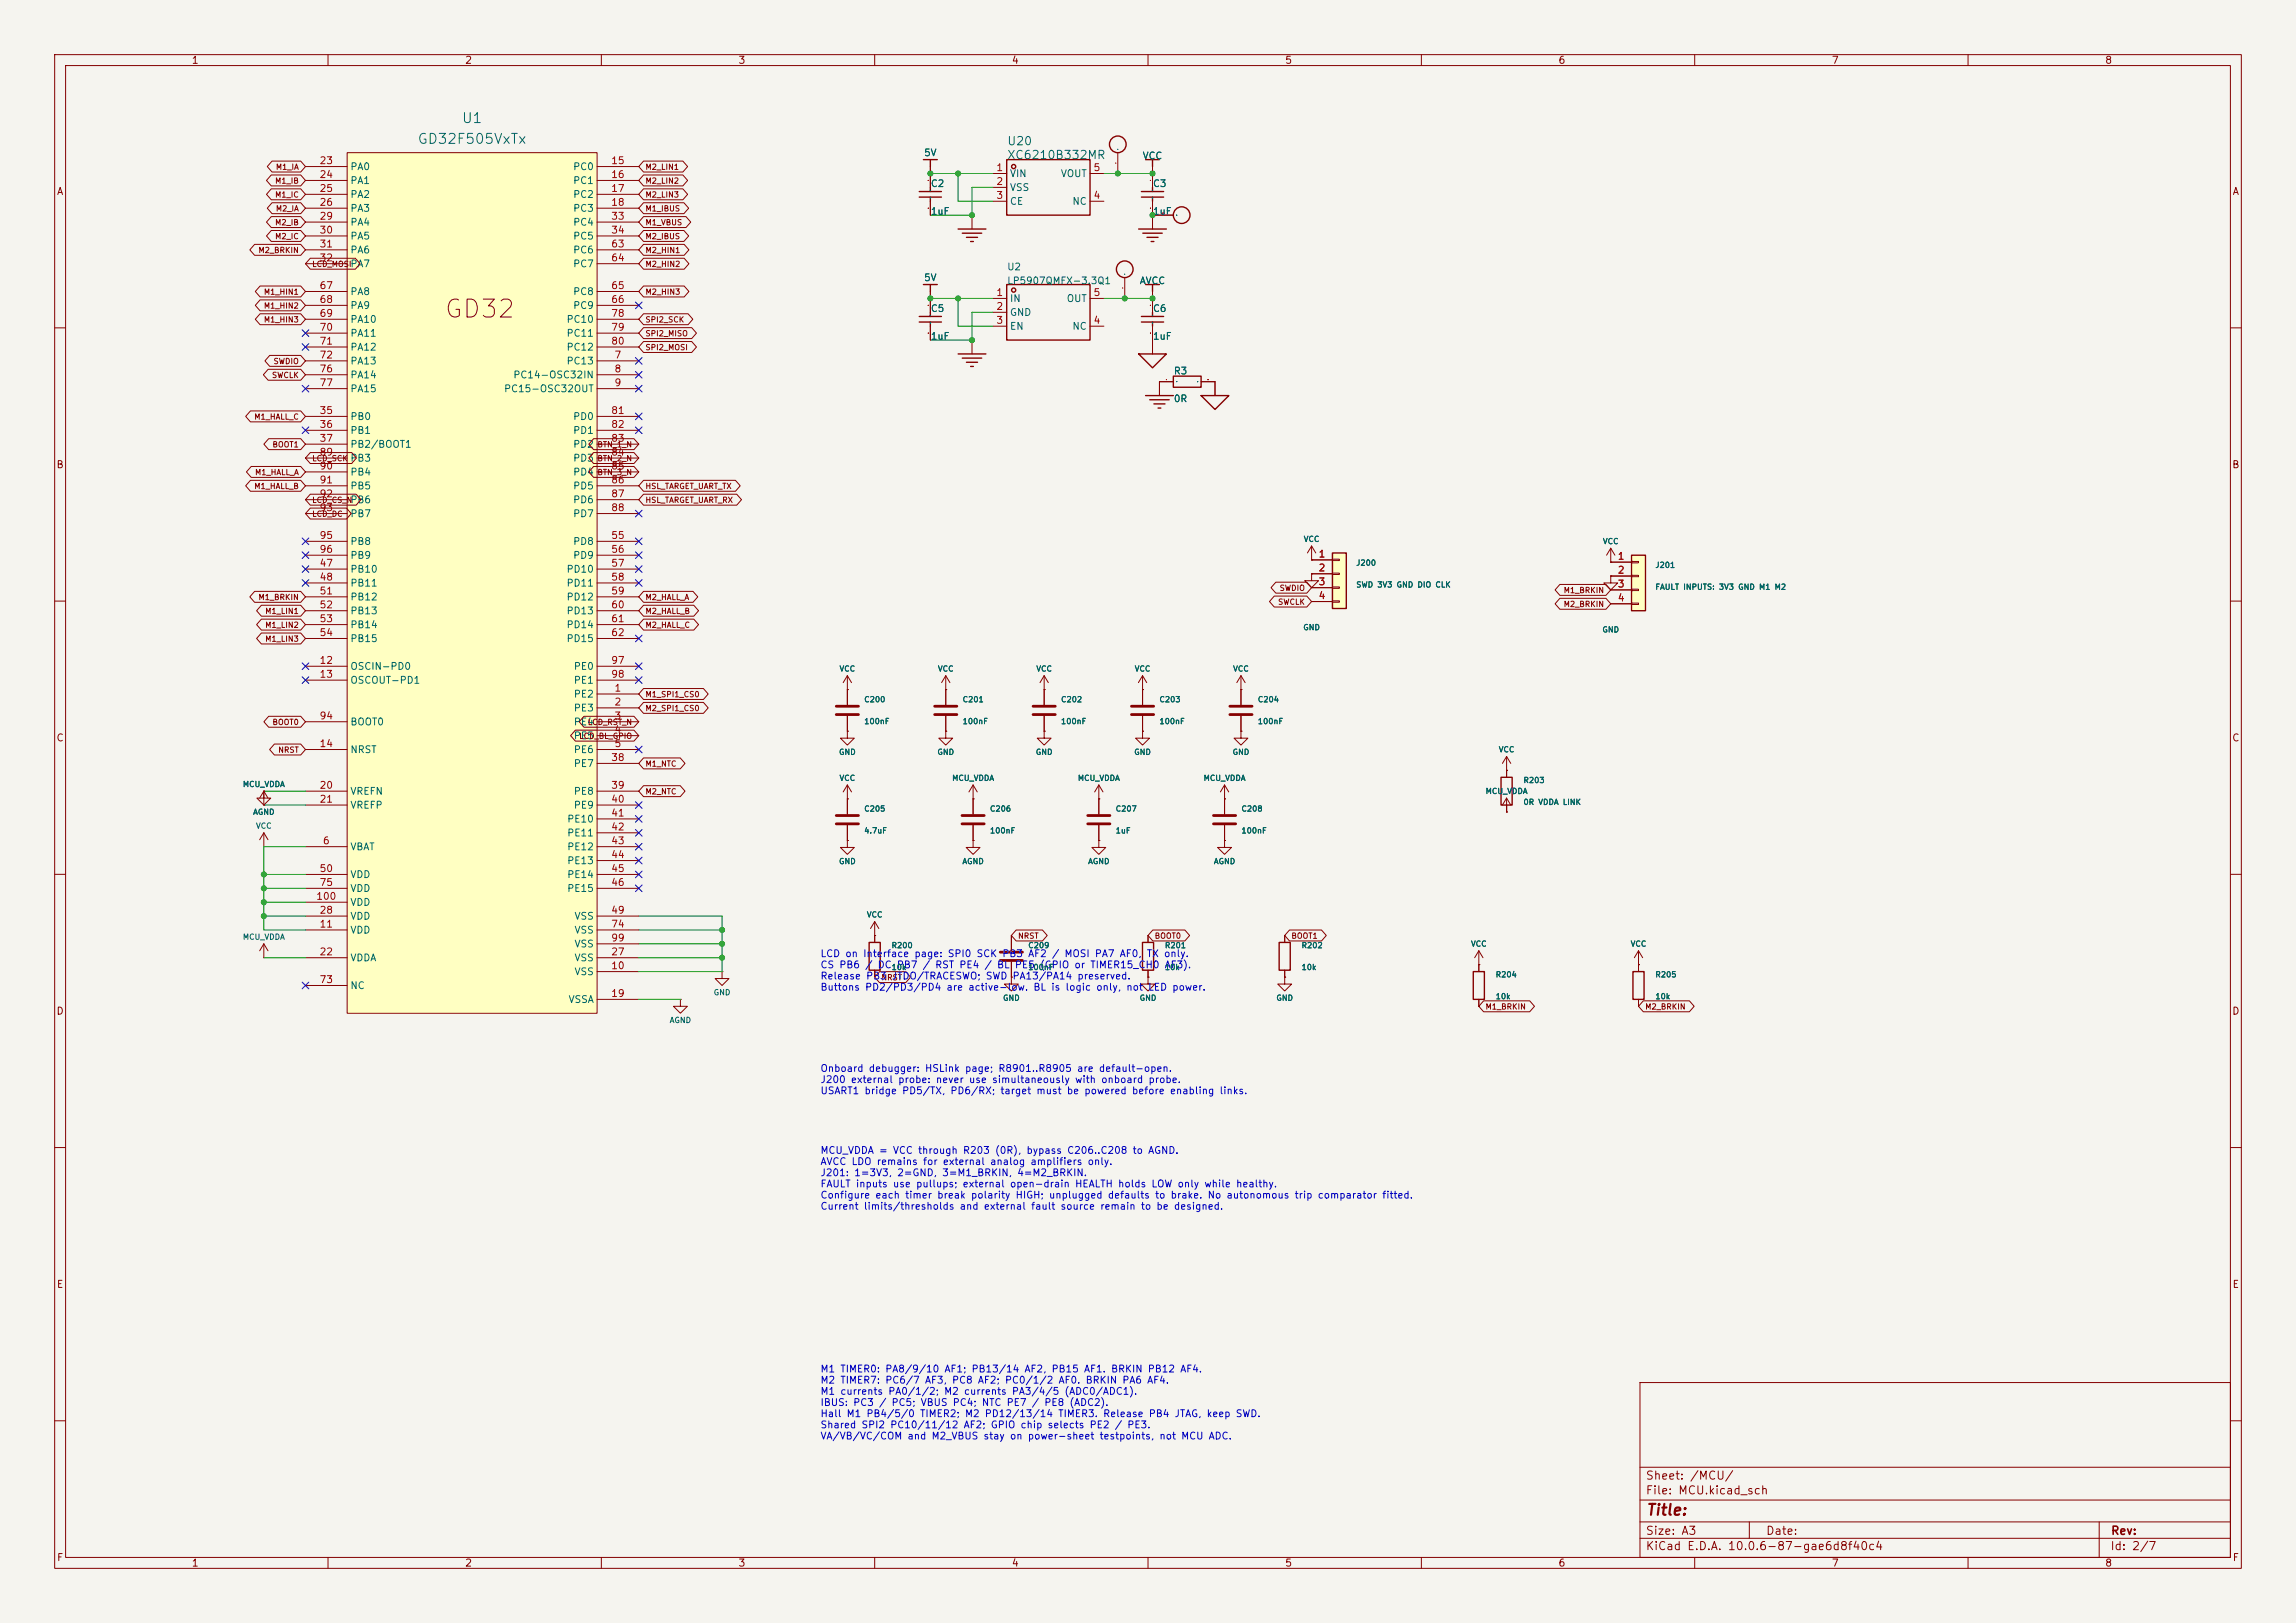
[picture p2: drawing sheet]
<svg xmlns="http://www.w3.org/2000/svg" width="420mm" height="297mm" viewBox="0 0 420 297" stroke-linecap="round" stroke-linejoin="round" font-family="sans-serif">
<defs><g id="words">
<text font-size="3.3" fill="#840000" x="81.1" y="59">GD32</text>
<text font-size="2" fill="#840000" x="301" y="277.8">Title:</text>
<g font-size="1.8" fill="#006464">
<text x="84.3" y="23">U1</text>
<text x="76.2" y="26.8">GD32F505VxTx</text>
</g>
<g font-size="1.5" fill="#006464">
<text x="184.1" y="27">U20</text>
<text x="184.1" y="29.5">XC6210B332MR</text>
</g>
<g font-size="1.5" fill="#840000">
<text x="300.9" y="273.8">File: MCU.kicad_sch</text>
<text x="300.9" y="271.1">Sheet: /MCU/</text>
<text x="300.9" y="281.2">Size: A3</text>
<text x="322.9" y="281.2">Date:</text>
<text x="386" y="281.2">Rev:</text>
<text x="300.9" y="284">KiCad E.D.A. 10.0.6-87-gae6d8f40c4</text>
<text x="385.9" y="284">Id: 2/7</text>
</g>
<g font-size="1.3" fill="#840000">
<text x="35" y="12">1</text>
<text x="85" y="12">2</text>
<text x="135" y="12">3</text>
<text x="185" y="12">4</text>
<text x="235" y="12">5</text>
<text x="285" y="12">6</text>
<text x="335" y="12">7</text>
<text x="385" y="12">8</text>
<text x="10.3" y="36">A</text>
<text x="408.3" y="36">A</text>
<text x="10.2" y="86">B</text>
<text x="408.2" y="86">B</text>
<text x="10.2" y="136">C</text>
<text x="408.2" y="136">C</text>
<text x="10.2" y="186">D</text>
<text x="408.2" y="186">D</text>
<text x="10.3" y="236">E</text>
<text x="408.3" y="236">E</text>
<text x="10.3" y="286">F</text>
<text x="35" y="287">1</text>
<text x="85" y="287">2</text>
<text x="135" y="287">3</text>
<text x="185" y="287">4</text>
<text x="235" y="287">5</text>
<text x="285" y="287">6</text>
<text x="335" y="287">7</text>
<text x="385" y="287">8</text>
<text x="408.3" y="286">F</text>
</g>
<g font-size="1.3" fill="#a90000">
<text x="58.4" y="30.3">23</text>
<text x="58.4" y="32.9">24</text>
<text x="58.4" y="35.4">25</text>
<text x="111.7" y="30.3">15</text>
<text x="111.7" y="32.9">16</text>
<text x="111.7" y="35.4">17</text>
<text x="182.1" y="31.6">1</text>
<text x="182.1" y="34.2">2</text>
<text x="199.9" y="31.6">5</text>
<text x="58.4" y="38">26</text>
<text x="58.4" y="40.5">29</text>
<text x="111.7" y="38">18</text>
<text x="111.7" y="40.5">33</text>
<text x="182.1" y="36.7">3</text>
<text x="199.9" y="36.7">4</text>
<text x="58.4" y="43">30</text>
<text x="58.4" y="45.6">31</text>
<text x="111.7" y="43">34</text>
<text x="111.7" y="45.6">63</text>
<text x="58.4" y="48.1">32</text>
<text x="58.4" y="53.2">67</text>
<text x="111.7" y="48.1">64</text>
<text x="111.7" y="53.2">65</text>
<text x="58.4" y="55.7">68</text>
<text x="58.4" y="58.3">69</text>
<text x="111.7" y="55.7">66</text>
<text x="111.7" y="58.3">78</text>
<text x="182.1" y="54.5">1</text>
<text x="182.1" y="57">2</text>
<text x="182.1" y="59.6">3</text>
<text x="199.9" y="59.6">4</text>
<text x="199.9" y="54.5">5</text>
<text x="58.4" y="60.8">70</text>
<text x="58.4" y="63.4">71</text>
<text x="58.4" y="65.9">72</text>
<text x="111.7" y="60.8">79</text>
<text x="111.7" y="63.4">80</text>
<text x="112.3" y="65.9">7</text>
<text x="58.4" y="68.4">76</text>
<text x="58.4" y="71">77</text>
<text x="112.3" y="68.4">8</text>
<text x="112.3" y="71">9</text>
<text x="58.4" y="76.1">35</text>
<text x="111.7" y="76.1">81</text>
<text x="58.4" y="78.6">36</text>
<text x="58.4" y="81.1">37</text>
<text x="58.4" y="83.7">89</text>
<text x="111.7" y="78.6">82</text>
<text x="111.7" y="81.1">83</text>
<text x="111.7" y="83.7">84</text>
<text x="58.4" y="86.2">90</text>
<text x="58.4" y="88.8">91</text>
<text x="111.7" y="86.2">85</text>
<text x="111.7" y="88.8">86</text>
<text x="58.4" y="91.3">92</text>
<text x="58.4" y="93.8">93</text>
<text x="111.7" y="91.3">87</text>
<text x="111.7" y="93.8">88</text>
<text x="58.4" y="98.9">95</text>
<text x="58.4" y="101.5">96</text>
<text x="111.7" y="98.9">55</text>
<text x="111.7" y="101.5">56</text>
<text x="58.4" y="104">47</text>
<text x="58.4" y="106.5">48</text>
<text x="111.7" y="104">57</text>
<text x="111.7" y="106.5">58</text>
<text x="241.1" y="102.3">1</text>
<text x="241.1" y="104.9">2</text>
<text x="241.1" y="107.4">3</text>
<text x="295.8" y="102.7">1</text>
<text x="295.8" y="105.3">2</text>
<text x="295.8" y="107.8">3</text>
<text x="58.4" y="109.1">51</text>
<text x="58.4" y="111.6">52</text>
<text x="111.7" y="109.1">59</text>
<text x="111.7" y="111.6">60</text>
<text x="241.1" y="109.9">4</text>
<text x="295.8" y="110.4">4</text>
<text x="58.4" y="114.2">53</text>
<text x="58.4" y="116.7">54</text>
<text x="111.7" y="114.2">61</text>
<text x="111.7" y="116.7">62</text>
<text x="58.4" y="121.8">12</text>
<text x="58.4" y="124.3">13</text>
<text x="111.7" y="121.8">97</text>
<text x="111.7" y="124.3">98</text>
<text x="58.4" y="131.9">94</text>
<text x="112.3" y="126.9">1</text>
<text x="112.3" y="129.4">2</text>
<text x="112.3" y="131.9">3</text>
<text x="58.4" y="137">14</text>
<text x="112.3" y="134.5">4</text>
<text x="112.3" y="137">5</text>
<text x="111.7" y="139.6">38</text>
<text x="58.4" y="144.6">20</text>
<text x="58.4" y="147.2">21</text>
<text x="111.7" y="144.6">39</text>
<text x="111.7" y="147.2">40</text>
<text x="111.7" y="149.7">41</text>
<text x="59" y="154.8">6</text>
<text x="111.7" y="152.3">42</text>
<text x="111.7" y="154.8">43</text>
<text x="58.4" y="159.9">50</text>
<text x="111.7" y="157.3">44</text>
<text x="111.7" y="159.9">45</text>
<text x="57.7" y="165">100</text>
<text x="58.4" y="167.5">28</text>
<text x="58.4" y="162.4">75</text>
<text x="111.7" y="162.4">46</text>
<text x="111.7" y="167.5">49</text>
<text x="58.4" y="170">11</text>
<text x="111.7" y="170">74</text>
<text x="111.7" y="172.6">99</text>
<text x="58.4" y="175.1">22</text>
<text x="111.7" y="177.7">10</text>
<text x="111.7" y="175.1">27</text>
<text x="58.4" y="180.2">73</text>
<text x="111.7" y="182.7">19</text>
</g>
<g font-size="1.3" fill="#006464">
<text x="64" y="31.4">PA0</text>
<text x="64" y="34">PA1</text>
<text x="104.7" y="31.4">PC0</text>
<text x="104.7" y="34">PC1</text>
<text x="184.6" y="32.7">VIN</text>
<text x="184.6" y="35.3">VSS</text>
<text x="193.9" y="32.7">VOUT</text>
<text x="64" y="36.5">PA2</text>
<text x="64" y="39.1">PA3</text>
<text x="64" y="41.6">PA4</text>
<text x="104.7" y="36.5">PC2</text>
<text x="104.7" y="39.1">PC3</text>
<text x="104.7" y="41.6">PC4</text>
<text x="184.6" y="37.8">CE</text>
<text x="196.1" y="37.8">NC</text>
<text x="64" y="44.1">PA5</text>
<text x="64" y="46.7">PA6</text>
<text x="104.7" y="44.1">PC5</text>
<text x="104.7" y="46.7">PC6</text>
<text x="64" y="49.2">PA7</text>
<text x="104.7" y="49.2">PC7</text>
<text x="64" y="54.3">PA8</text>
<text x="64" y="56.8">PA9</text>
<text x="64" y="59.4">PA10</text>
<text x="103.5" y="59.4">PC10</text>
<text x="104.7" y="54.3">PC8</text>
<text x="104.7" y="56.8">PC9</text>
<text x="184.6" y="55.6">IN</text>
<text x="184.6" y="58.1">GND</text>
<text x="195" y="55.6">OUT</text>
<text x="64" y="61.9">PA11</text>
<text x="64" y="64.5">PA12</text>
<text x="103.5" y="61.9">PC11</text>
<text x="103.5" y="64.5">PC12</text>
<text x="184.6" y="60.7">EN</text>
<text x="196.1" y="60.7">NC</text>
<text x="64" y="67">PA13</text>
<text x="64" y="69.5">PA14</text>
<text x="93.8" y="69.5">PC14-OSC32IN</text>
<text x="103.5" y="67">PC13</text>
<text x="64" y="77.2">PB0</text>
<text x="64" y="72.1">PA15</text>
<text x="92.1" y="72.1">PC15-OSC32OUT</text>
<text x="104.7" y="77.2">PD0</text>
<text x="64" y="79.7">PB1</text>
<text x="64" y="82.2">PB2/BOOT1</text>
<text x="104.7" y="79.7">PD1</text>
<text x="104.7" y="82.2">PD2</text>
<text x="64" y="84.8">PB3</text>
<text x="64" y="87.3">PB4</text>
<text x="64" y="89.9">PB5</text>
<text x="104.7" y="84.8">PD3</text>
<text x="104.7" y="87.3">PD4</text>
<text x="104.7" y="89.9">PD5</text>
<text x="64" y="92.4">PB6</text>
<text x="64" y="94.9">PB7</text>
<text x="104.7" y="92.4">PD6</text>
<text x="104.7" y="94.9">PD7</text>
<text x="64" y="100">PB8</text>
<text x="104.7" y="100">PD8</text>
<text x="64" y="105.1">PB10</text>
<text x="64" y="107.6">PB11</text>
<text x="64" y="102.6">PB9</text>
<text x="103.5" y="105.1">PD10</text>
<text x="103.5" y="107.6">PD11</text>
<text x="104.7" y="102.6">PD9</text>
<text x="64" y="110.2">PB12</text>
<text x="64" y="112.7">PB13</text>
<text x="103.5" y="110.2">PD12</text>
<text x="103.5" y="112.7">PD13</text>
<text x="64" y="115.3">PB14</text>
<text x="64" y="117.8">PB15</text>
<text x="103.5" y="115.3">PD14</text>
<text x="103.5" y="117.8">PD15</text>
<text x="64" y="122.9">OSCIN-PD0</text>
<text x="64" y="125.4">OSCOUT-PD1</text>
<text x="104.9" y="122.9">PE0</text>
<text x="104.9" y="125.4">PE1</text>
<text x="104.9" y="128">PE2</text>
<text x="104.9" y="130.5">PE3</text>
<text x="64" y="133">BOOT0</text>
<text x="104.9" y="133">PE4</text>
<text x="104.9" y="135.6">PE5</text>
<text x="64" y="138.1">NRST</text>
<text x="104.9" y="138.1">PE6</text>
<text x="104.9" y="140.7">PE7</text>
<text x="64" y="145.7">VREFN</text>
<text x="64" y="148.3">VREFP</text>
<text x="104.9" y="145.7">PE8</text>
<text x="104.9" y="148.3">PE9</text>
<text x="64" y="155.9">VBAT</text>
<text x="103.6" y="150.8">PE10</text>
<text x="103.6" y="153.4">PE11</text>
<text x="103.6" y="155.9">PE12</text>
<text x="64" y="161">VDD</text>
<text x="103.6" y="158.4">PE13</text>
<text x="103.6" y="161">PE14</text>
<text x="64" y="163.5">VDD</text>
<text x="64" y="166.1">VDD</text>
<text x="103.6" y="163.5">PE15</text>
<text x="64" y="171.1">VDD</text>
<text x="64" y="168.6">VDD</text>
<text x="105" y="168.6">VSS</text>
<text x="105" y="171.1">VSS</text>
<text x="105" y="173.7">VSS</text>
<text x="64" y="176.2">VDDA</text>
<text x="105" y="178.8">VSS</text>
<text x="105" y="176.2">VSS</text>
<text x="64" y="181.3">NC</text>
<text x="103.9" y="183.8">VSSA</text>
</g>
<g font-size="1.3" fill="#0000c2">
<text x="150" y="175.5">LCD on Interface page: SPI0 SCK PB3 AF2 / MOSI PA7 AF0,</text>
<text x="150" y="177.5">CS PB6 / DC PB7 / RST PE4 / BL</text>
<text x="150" y="179.5">Release PB3 JTDO/TRACESWO; SWD PA13/PA14 preserved.</text>
<text x="185.5" y="177.5">PE5 (GPIO or TIMER15_CH0 AF3).</text>
<text x="209.7" y="175.5">TX only.</text>
<text x="150" y="181.6">Buttons PD2/PD3/PD4 are active-low. BL is logic only, not LED power.</text>
<text x="150" y="196.5">Onboard debugger: HSLink page; R8901..R8905 are default-open.</text>
<text x="150" y="198.5">J200 external probe: never use simultaneously with onboard probe.</text>
<text x="150" y="200.5">USART1 bridge PD5/TX, PD6/RX; target must be powered before enabling links.</text>
<text x="150" y="211.5">MCU_VDDA = VCC through R203 (0R), bypass C206..C208 to AGND.</text>
<text x="150" y="213.5">AVCC LDO remains for external analog amplifiers only.</text>
<text x="150" y="215.5">J201: 1=3V3, 2=GND, 3=M1_BRKIN, 4=M2_BRKIN.</text>
<text x="150" y="217.6">FAULT inputs use pullups; external open-drain HEALTH holds LOW only while healthy.</text>
<text x="150" y="219.6">Configure each timer break polarity HIGH; unplugged defaults to brake. No autonomous trip comparator fitted.</text>
<text x="150" y="221.7">Current limits/thresholds and external fault source remain to be designed.</text>
<text x="150" y="251.5">M1 TIMER0: PA8/9/10 AF1; PB13/14 AF2, PB15 AF1. BRKIN PB12 AF4.</text>
<text x="150" y="253.5">M2 TIMER7: PC6/7 AF3, PC8 AF2; PC0/1/2 AF0. BRKIN PA6 AF4.</text>
<text x="150" y="255.5">M1 currents PA0/1/2; M2 currents PA3/4/5 (ADC0/ADC1).</text>
<text x="150" y="257.6">IBUS: PC3 / PC5; VBUS PC4; NTC PE7 / PE8 (ADC2).</text>
<text x="150" y="259.6">Hall M1 PB4/5/0 TIMER2; M2 PD12/13/14 TIMER3. Release PB4 JTAG, keep SWD.</text>
<text x="150" y="261.7">Shared SPI2 PC10/11/12 AF2; GPIO chip selects PE2 / PE3.</text>
<text x="150" y="263.7">VA/VB/VC/COM and M2_VBUS stay on power-sheet testpoints, not MCU ADC.</text>
</g>
<g font-size="1.2" fill="#006464">
<text x="168.9" y="28.9">5V</text>
<text x="208.9" y="29.4">VCC</text>
<text x="170.2" y="34.5">C2</text>
<text x="210.8" y="34.5">C3</text>
<text x="170.2" y="39.6">1uF</text>
<text x="210.8" y="39.6">1uF</text>
<text x="168.9" y="51.7">5V</text>
<text x="184.1" y="49.8">U2</text>
<text x="184.1" y="52.3">LP5907QMFX-3.3Q1</text>
<text x="208.4" y="52.3">AVCC</text>
<text x="170.2" y="57.4">C5</text>
<text x="210.8" y="57.4">C6</text>
<text x="170.2" y="62.5">1uF</text>
<text x="210.8" y="62.5">1uF</text>
<text x="214.6" y="68.8">R3</text>
<text x="214.6" y="73.9">0R</text>
</g>
<g font-size="1" fill="#840000">
<text x="50.2" y="33.8">M1_IB</text>
<text x="50.4" y="31.3">M1_IA</text>
<text x="118" y="33.8">M2_LIN2</text>
<text x="118" y="31.3">M2_LIN1</text>
<text x="50.2" y="36.4">M1_IC</text>
<text x="50.2" y="41.5">M2_IB</text>
<text x="50.4" y="38.9">M2_IA</text>
<text x="118" y="36.4">M2_LIN3</text>
<text x="118" y="38.9">M1_IBUS</text>
<text x="118" y="41.5">M1_VBUS</text>
<text x="47.2" y="46.5">M2_BRKIN</text>
<text x="50.2" y="44">M2_IC</text>
<text x="118" y="44">M2_IBUS</text>
<text x="118" y="46.5">M2_HIN1</text>
<text x="57" y="49.1">LCD_MOSI</text>
<text x="118" y="49.1">M2_HIN2</text>
<text x="48.2" y="59.2">M1_HIN3</text>
<text x="48.2" y="54.2">M1_HIN1</text>
<text x="48.2" y="56.7">M1_HIN2</text>
<text x="118" y="59.2">SPI2_SCK</text>
<text x="118" y="54.2">M2_HIN3</text>
<text x="118" y="64.3">SPI2_MOSI</text>
<text x="118" y="61.8">SPI2_MISO</text>
<text x="49.7" y="69.4">SWCLK</text>
<text x="49.9" y="66.9">SWDIO</text>
<text x="46.4" y="77">M1_HALL_C</text>
<text x="49.7" y="82.1">BOOT1</text>
<text x="109.2" y="82.1">BTN_1_N</text>
<text x="46.4" y="89.7">M1_HALL_B</text>
<text x="46.6" y="87.2">M1_HALL_A</text>
<text x="57" y="84.6">LCD_SCK</text>
<text x="109.2" y="84.6">BTN_2_N</text>
<text x="109.2" y="87.2">BTN_3_N</text>
<text x="118" y="89.7">HSL_TARGET_UART_TX</text>
<text x="57" y="92.3">LCD_CS_N</text>
<text x="57" y="94.8">LCD_DC</text>
<text x="118" y="92.3">HSL_TARGET_UART_RX</text>
<text x="47.2" y="110">M1_BRKIN</text>
<text x="48.4" y="112.6">M1_LIN1</text>
<text x="118" y="110">M2_HALL_A</text>
<text x="118" y="112.6">M2_HALL_B</text>
<text x="233.7" y="110.9">SWCLK</text>
<text x="234" y="108.4">SWDIO</text>
<text x="285.9" y="111.3">M2_BRKIN</text>
<text x="285.9" y="108.8">M1_BRKIN</text>
<text x="48.4" y="115.1">M1_LIN2</text>
<text x="48.4" y="117.7">M1_LIN3</text>
<text x="118" y="115.1">M2_HALL_C</text>
<text x="118" y="130.4">M2_SPI1_CS0</text>
<text x="118" y="127.8">M1_SPI1_CS0</text>
<text x="49.7" y="132.9">BOOT0</text>
<text x="50.8" y="138">NRST</text>
<text x="105.8" y="135.4">LCD_BL_GPIO</text>
<text x="107.4" y="132.9">LCD_RST_N</text>
<text x="118" y="140.5">M1_NTC</text>
<text x="118" y="145.6">M2_NTC</text>
<text x="186.1" y="172">NRST</text>
<text x="211.1" y="172">BOOT0</text>
<text x="236.1" y="172">BOOT1</text>
<text x="161.1" y="179.6">NRST</text>
<text x="271.6" y="185">M1_BRKIN</text>
<text x="300.8" y="185">M2_BRKIN</text>
</g>
<g font-size="1" fill="#006464">
<text x="238.4" y="99.4">VCC</text>
<text x="293.1" y="99.8">VCC</text>
<text x="248" y="103.8">J200</text>
<text x="248" y="107.8">SWD 3V3 GND DIO CLK</text>
<text x="302.7" y="104.2">J201</text>
<text x="302.7" y="108.2">FAULT INPUTS: 3V3 GND M1 M2</text>
<text x="238.3" y="115.6">GND</text>
<text x="293" y="116">GND</text>
<text x="153.5" y="123.1">VCC</text>
<text x="171.5" y="123.1">VCC</text>
<text x="189.5" y="123.1">VCC</text>
<text x="207.5" y="123.1">VCC</text>
<text x="225.5" y="123.1">VCC</text>
<text x="158" y="128.8">C200</text>
<text x="176" y="128.8">C201</text>
<text x="194" y="128.8">C202</text>
<text x="212" y="128.8">C203</text>
<text x="230" y="128.8">C204</text>
<text x="158" y="132.8">100nF</text>
<text x="176" y="132.8">100nF</text>
<text x="194" y="132.8">100nF</text>
<text x="212" y="132.8">100nF</text>
<text x="230" y="132.8">100nF</text>
<text x="274.1" y="137.9">VCC</text>
<text x="153.4" y="138.4">GND</text>
<text x="153.5" y="143.1">VCC</text>
<text x="171.4" y="138.4">GND</text>
<text x="174.1" y="143.1">MCU_VDDA</text>
<text x="189.4" y="138.4">GND</text>
<text x="197.1" y="143.1">MCU_VDDA</text>
<text x="207.4" y="138.4">GND</text>
<text x="220.1" y="143.1">MCU_VDDA</text>
<text x="225.4" y="138.4">GND</text>
<text x="278.6" y="143.5">R203</text>
<text x="44.3" y="144.3">MCU_VDDA</text>
<text x="46.2" y="149.3">AGND</text>
<text x="158" y="148.8">C205</text>
<text x="181" y="148.8">C206</text>
<text x="204" y="148.8">C207</text>
<text x="227" y="148.8">C208</text>
<text x="271.7" y="145.5">MCU_VDDA</text>
<text x="278.6" y="147.5">0R VDDA LINK</text>
<text x="46.7" y="151.9">VCC</text>
<text x="158" y="152.8">4.7uF</text>
<text x="181" y="152.8">100nF</text>
<text x="204" y="152.8">1uF</text>
<text x="227" y="152.8">100nF</text>
<text x="153.4" y="158.4">GND</text>
<text x="175.9" y="158.4">AGND</text>
<text x="198.9" y="158.4">AGND</text>
<text x="221.9" y="158.4">AGND</text>
<text x="44.3" y="172.2">MCU_VDDA</text>
<text x="158.5" y="168.1">VCC</text>
<text x="163" y="173.8">R200</text>
<text x="188" y="173.8">C209</text>
<text x="213" y="173.8">R201</text>
<text x="238" y="173.8">R202</text>
<text x="269" y="173.5">VCC</text>
<text x="298.2" y="173.5">VCC</text>
<text x="163" y="177.8">10k</text>
<text x="188" y="177.8">100nF</text>
<text x="213" y="177.8">10k</text>
<text x="238" y="177.8">10k</text>
<text x="273.5" y="179.1">R204</text>
<text x="302.7" y="179.1">R205</text>
<text x="130.5" y="182.4">GND</text>
<text x="183.4" y="183.4">GND</text>
<text x="208.4" y="183.4">GND</text>
<text x="233.4" y="183.4">GND</text>
<text x="273.5" y="183.1">10k</text>
<text x="302.7" y="183.1">10k</text>
<text x="122.4" y="187.4">AGND</text>
</g>
</g></defs>
<path d="M0 0h420v297h-420z" fill="#f5f4ef" stroke="#f5f4ef" stroke-width=".18"/>
<g fill="none" stroke="#840000" stroke-width=".18">
<path d="M10 10h400v277h-400zM12 12h396v273h-396zM60 10v2M110 10v2M160 10v2M210 10v2M260 10v2M310 10v2M360 10v2M10 60h2M408 60h2M10 110h2"/>
<path d="M408 110h2M10 160h2M408 160h2M10 210h2M408 210h2M300 253h108v32h-108zM10 260h2M300 278.5h108M300 274.5h108M300 268.5h108M320 278.5v3M384 278.5v6.5"/>
<path d="M408 260h2M60 285v2M110 285v2M160 285v2M210 285v2M260 285v2M300 281.5h108M310 285v2M360 285v2"/>
</g>
<path d="M243.7 101.2h2.6v10.2h-2.6z" fill="#ffffc2"/>
<g fill="none" stroke="#840000" stroke-width=".25">
<path d="M168.1 36.1h4.1M168.1 35.1h4.1M168.9 29.2h2.5M170.2 29.2v1.3M170.2 34.3v.8M170.2 36.1v.7M208.8 36.1h4.1M208.8 35.1h4.1M209.5 29.2h2.6M210.8 29.2v1.3M210.8 34.3v.8M210.8 36.1v.7"/>
<path d="M208.3 41.9h5.1M208.8 58.9h4.1M208.8 57.9h4.1M209 42.7h3.6M209.8 43.4h2M210.6 44.2h.5M210.8 57.2v.7M210.8 58.9v.8M208.3 64.8h5.1l-2.6 2.5zM209.5 72.4h5.1M210.3 73.2h3.6M211.1 73.9h2"/>
<path d="M211.8 74.7h.5M214.6 68.8h5.1v2.1h-5.1zM219.7 72.4h5.1l-2.6 2.5zM243.7 101.2h2.6v10.2h-2.6zM209 172.5h2v5h-2zM234 172.5h2v5h-2z"/>
<circle cx="216.2" cy="39.4" r="1.52"/>
</g>
<g fill="none" stroke="#840000" stroke-width=".18">
<path d="M170.2 30.5v3.8M170.2 36.8v2.6M210.8 30.5v3.8M210.8 36.8v5.1M210.8 39.4h3.8M210.8 54.6v2.6M210.8 59.7v5.1M214.6 69.9h-2.5v2.5M219.7 69.9h2.5v2.5M239.9 102.5h3.8M239.9 105h3.8M239.9 107.5h3.8"/>
<path d="M239.9 110.1h3.8M243.7 102.3h1.3v.3h-1.3zM243.7 104.9h1.3v.2h-1.3zM243.7 107.4h1.3v.3h-1.3zM243.7 110h1.3v.2h-1.3zM155 126.2h.1M155 123.6l-.8 1.3M155 123.6l.8 1.3M155 123.6v5.4M155 131v2.8M173 126.2h.1M173 133.8v1.3h1.3l-1.3 1.2-1.3-1.2h1.3"/>
<path d="M173 133.8h.1M173 123.6l-.8 1.3M173 123.6l.8 1.3M173 123.6v5.4M173 131v2.8M191 126.2h.1M191 123.6l-.8 1.3M191 123.6l.8 1.3M191 123.6v2.6M209 126.2h.1M209 123.6l-.8 1.3M209 123.6l.8 1.3"/>
<path d="M209 123.6v5.4M209 131v2.8M227 126.2h.1M227 133.8v1.3h1.3l-1.3 1.2-1.3-1.2h1.3M227 133.8h.1M227 123.6l-.8 1.3M227 123.6l.8 1.3M227 123.6v2.6M48.3 144.8v1.3h1.2l-1.2 1.2-1.3-1.2h1.3M48.3 144.8h.1M48.3 147.3h.1M48.3 154.9h.1"/>
<path d="M48.3 144.8v2.5M48.3 152.4v2.5M48.3 144.8l-.8 1.3M48.3 144.8l.7 1.3M48.3 152.4l-.8 1.3M48.3 152.4l.7 1.3M155 146.2v2.8M155 151v2.8M178 146.2h.1M178 143.6l-.8 1.3M178 143.6l.8 1.3M178 143.6v2.6"/>
<path d="M201 146.2h.1M201 153.8v1.3h1.3l-1.3 1.2-1.3-1.2h1.3M201 153.8h.1M201 143.6v5.4M201 151v2.8M201 143.6l-.8 1.3M201 143.6l.8 1.3M224 153.8v1.3h1.3l-1.3 1.2-1.3-1.2h1.3M224 153.8h.1M224 146.2h.1M224 143.6v5.4M224 151v2.8"/>
<path d="M224 143.6l-.8 1.3M224 143.6l.8 1.3M48.3 175.3h.1M48.3 172.7l-.8 1.3M48.3 172.7l.7 1.3M48.3 172.7v2.6M185 171.2v2.8M185 176v2.8M210 178.8v1.3h1.3l-1.3 1.2-1.3-1.2h1.3M210 178.8h.1M210 171.2v1.3M210 177.5v1.3"/>
<path d="M235 171.2v1.3M235 177.5v1.3"/>
</g>
<g fill="none" stroke="#840000" stroke-width=".51">
<path d="M153 129.2h4M153 130.8h4M171 129.2h4M171 130.8h4M207 129.2h4M207 130.8h4M153 149.2h4M153 150.8h4M199 149.2h4M199 150.8h4M222 149.2h4M222 150.8h4"/>
<path d="M183 174.2h4M183 175.8h4"/>
</g>
<path d="M63.5 27.9h45.7v157.5h-45.7z" fill="#ffffc2"/>
<path d="M63.5 27.9h45.7v157.5h-45.7z" fill="none" stroke="#800000" stroke-width=".18"/>
<g fill="none" stroke="#840000" stroke-width=".18">
<path d="M55.9 30.5h7.6M55.9 33h7.6M55.9 35.6h7.6M55.9 38.1h7.6M109.2 30.5h7.6M109.2 33h7.6M109.2 35.6h7.6M109.2 38.1h7.6M177.8 39.4v2.5M181.6 31.8h2.5M181.6 34.3h2.5M181.6 36.8h2.5"/>
<path d="M199.4 31.8h2.5M199.4 36.8h2.5M204.5 27.9v3.9M55.9 40.6h7.6M55.9 43.2h7.6M55.9 45.7h7.6M55.9 48.3h7.6M55.9 53.3h7.6M55.9 55.9h7.6M55.9 58.4h7.6M109.2 40.6h7.6M109.2 43.2h7.6"/>
<path d="M109.2 45.7h7.6M109.2 48.3h7.6M109.2 53.3h7.6M109.2 55.9h7.6M109.2 58.4h7.6M170.2 53.3v3.9M170.2 59.7v2.5M181.6 54.6h2.5M181.6 57.2h2.5M181.6 59.7h2.5M199.4 54.6h2.5M199.4 59.7h2.5"/>
<path d="M205.7 50.8v3.8M210.8 53.3v1.3M55.9 66h7.6M55.9 68.6h7.6M55.9 71.1h7.6M55.9 76.2h7.6M55.9 78.7h7.6M55.9 61h7.6M55.9 63.5h7.6M109.2 66h7.6M109.2 68.6h7.6M109.2 71.1h7.6"/>
<path d="M109.2 76.2h7.6M109.2 78.7h7.6M109.2 61h7.6M109.2 63.5h7.6M177.8 62.2v2.6M55.9 81.3h7.6M55.9 99.1h7.6M55.9 83.8h7.6M55.9 86.4h7.6M55.9 88.9h7.6M55.9 91.4h7.6M55.9 94h7.6"/>
<path d="M109.2 81.3h7.6M109.2 99.1h7.6M109.2 83.8h7.6M109.2 86.4h7.6M109.2 88.9h7.6M109.2 91.4h7.6M109.2 94h7.6M239.9 99.9l-.7 1.3M239.9 99.9l.8 1.3M239.9 99.9v2.6M55.9 104.1h7.6M55.9 106.7h7.6"/>
<path d="M55.9 109.2h7.6M55.9 111.8h7.6M55.9 114.3h7.6M55.9 116.8h7.6M55.9 101.6h7.6M109.2 104.1h7.6M109.2 106.7h7.6M109.2 109.2h7.6M109.2 111.8h7.6M109.2 114.3h7.6M109.2 116.8h7.6M109.2 101.6h7.6"/>
<path d="M239.9 105v1.3h1.3l-1.3 1.2-1.2-1.2h1.2M239.9 105h.1M239.9 102.5h.1M55.9 132.1h7.6M55.9 137.2h7.6M55.9 121.9h7.6M55.9 124.5h7.6M109.2 127h7.6M109.2 129.5h7.6M109.2 132.1h7.6M109.2 134.6h7.6M109.2 137.2h7.6"/>
<path d="M109.2 121.9h7.6M109.2 124.5h7.6M109.2 139.7h7.6M155 133.8v1.3h1.3l-1.3 1.2-1.3-1.2h1.3M155 133.8h.1M191 133.8v1.3h1.3l-1.3 1.2-1.3-1.2h1.3M191 133.8h.1M191 126.2v2.8M191 131v2.8M209 133.8v1.3h1.3l-1.3 1.2-1.3-1.2h1.3M209 133.8h.1M227 126.2v2.8"/>
<path d="M227 131v2.8M55.9 154.9h7.6M55.9 144.8h7.6M55.9 147.3h7.6M109.2 154.9h7.6M109.2 144.8h7.6M109.2 147.3h7.6M109.2 149.9h7.6M109.2 152.4h7.6M109.2 157.5h7.6M155 153.8v1.3h1.3l-1.3 1.2-1.3-1.2h1.3M155 153.8h.1"/>
<path d="M155 146.2h.1M155 143.6l-.8 1.3M155 143.6l.8 1.3M155 143.6v2.6M178 153.8v1.3h1.3l-1.3 1.2-1.3-1.2h1.3M178 153.8h.1M178 146.2v2.8M178 151v2.8M55.9 170.2h7.6M55.9 175.3h7.6M55.9 167.6h7.6M55.9 160h7.6"/>
<path d="M55.9 162.6h7.6M55.9 165.1h7.6M109.2 177.8h7.6M109.2 170.2h7.6M109.2 175.3h7.6M109.2 167.6h7.6M109.2 160h7.6M109.2 162.6h7.6M109.2 172.7h7.6M132.1 177.8v1.3h1.2l-1.2 1.2-1.3-1.2h1.3M132.1 177.8h.1M160 171.2h.1"/>
<path d="M160 168.6l-.8 1.3M160 168.6l.8 1.3M160 168.6v3.9M160 177.5v1.3M185 178.8v1.3h1.3l-1.3 1.2-1.3-1.2h1.3M185 178.8h.1M55.9 180.3h7.6M109.2 182.9h7.6M124.5 182.9v1.3h1.2l-1.2 1.2-1.3-1.2h1.3M124.5 182.9h.1"/>
</g>
<path d="M189 129.2h4M189 130.8h4M225 129.2h4M225 130.8h4M176 149.2h4M176 150.8h4" fill="none" stroke="#840000" stroke-width=".51"/>
<g fill="none" stroke="#840000" stroke-width=".25">
<path d="M184.1 29.2h15.3v10.2h-15.3zM168.1 58.9h4.1M168.1 57.9h4.1M168.9 52.1h2.5M170.2 52.1v1.2M170.2 57.2v.7M170.2 58.9v.8M175.3 41.9h5M176 42.7h3.6M176.8 43.4h2M177.5 44.2h.6M184.1 52.1h15.3v10.1h-15.3z"/>
<path d="M209.5 52.1h2.6M210.8 52.1v1.2M175.3 64.8h5M176 65.5h3.6M176.8 66.3h2M177.5 67.1h.6M159 172.5h2v5h-2z"/>
<circle cx="185.4" cy="30.5" r=".38"/>
<circle cx="204.5" cy="26.4" r="1.52"/>
<circle cx="185.4" cy="53.1" r=".38"/>
<circle cx="205.7" cy="49.3" r="1.52"/>
</g>
<path d="M298.4 101.6h2.6v10.2h-2.6z" fill="#ffffc2"/>
<path d="M298.4 101.6h2.6v10.2h-2.6zM274.6 142.2h2v5.1h-2zM269.5 177.8h2v5.1h-2zM298.7 177.8h2v5.1h-2z" fill="none" stroke="#840000" stroke-width=".25"/>
<g fill="none" stroke="#840000" stroke-width=".18">
<path d="M49.6 34.6h5.4l.9 1-.9 1h-5.4l-.9-1zM49.6 39.6h5.4l.9 1-.9 1h-5.4l-.9-1zM49.6 32h5.4l.9 1-.9 1h-5.4l-.9-1zM49.8 37.1h5.2l.9 1-.9 1h-5.2l-.9-1zM49.8 29.5h5.2l.9 1-.9 1h-5.2l-.9-1zM117.7 34.6h7.2l.9 1-.9 1h-7.2l-.9-1zM117.7 32h7.2l.9 1-.9 1h-7.2l-.9-1zM117.7 37.1h7.4l.9 1-.9 1h-7.4l-.9-1zM117.7 29.5h7.2l.9 1-.9 1h-7.2l-.9-1zM117.7 39.6h7.8l.9 1-.9 1h-7.8l-.9-1zM170.2 30.5v3.8M170.2 36.8v2.6"/>
<path d="M210.8 30.5v3.8M210.8 36.8v5.1M210.8 39.4h3.8M46.6 44.7h8.4l.9 1-.9 1h-8.4l-.9-1zM47.6 57.4h7.4l.9 1-.9 1h-7.4l-.9-1zM47.6 52.3h7.4l.9 1-.9 1h-7.4l-.9-1zM47.6 54.9h7.4l.9 1-.9 1h-7.4l-.9-1zM49.6 42.2h5.4l.9 1-.9 1h-5.4l-.9-1zM56.8 47.3h8.2l.9 1-.9 1h-8.2l-.9-1zM117.7 42.2h7.4l.9 1-.9 1h-7.4l-.9-1zM117.7 44.7h7.4l.9 1-.9 1h-7.4l-.9-1zM117.7 47.3h7.4l.9 1-.9 1h-7.4l-.9-1z"/>
<path d="M117.7 57.4h8.2l.8 1-.8 1h-8.2l-.9-1zM117.7 52.3h7.4l.9 1-.9 1h-7.4l-.9-1zM117.7 60h8.8l.9 1-.9 1h-8.8l-.9-1zM170.2 53.3v3.9M170.2 59.7v2.5M210.8 53.3v3.9M210.8 59.7v5.1M45.8 75.2h9.2l.9 1-.9 1h-9.2l-.9-1zM49 67.6h6l.9 1-.9 1h-6l-.8-1zM49.3 65h5.7l.9 1-.9 1h-5.7l-.8-1zM117.7 62.5h8.8l.9 1-.9 1h-8.8l-.9-1zM214.6 69.9h-2.5v2.5"/>
<path d="M219.7 69.9h2.5v2.5M45.8 87.9h9.2l.9 1-.9 1h-9.2l-.9-1zM46 85.4h9l.9 1-.9 1h-9l-.9-1zM49.1 80.3h5.9l.9 1-.9 1h-5.9l-.8-1zM56.8 90.4h8.3l.9 1-.9 1h-8.3l-.9-1zM56.8 93h6.6l.9 1-.9 1h-6.6l-.9-1zM56.8 82.8h7.5l.9 1-.9 1h-7.5l-.9-1zM108.6 80.3h7.4l.8 1-.8 1h-7.4l-.9-1zM108.6 82.8h7.4l.8 1-.8 1h-7.4l-.9-1zM108.6 85.4h7.4l.8 1-.8 1h-7.4l-.9-1zM117.7 90.4h17.1l.8 1-.8 1h-17.1l-.9-1zM117.7 87.9h16.8l.9 1-.9 1h-16.8l-.9-1z"/>
<path d="M46.6 108.2h8.4l.9 1-.9 1h-8.4l-.9-1zM47.8 113.3h7.2l.9 1-.9 1h-7.2l-.9-1zM47.8 110.8h7.2l.9 1-.9 1h-7.2l-.9-1zM47.8 115.8h7.2l.9 1-.9 1h-7.2l-.9-1zM117.7 113.3h9.2l.9 1-.9 1h-9.2l-.9-1zM117.7 108.2h9.1l.8 1-.8 1h-9.1l-.9-1zM117.7 110.8h9.2l.9 1-.9 1h-9.2l-.9-1zM233.1 109.1h5.9l.9 1-.9 1h-5.9l-.9-1zM233.4 106.5h5.6l.9 1-.9 1h-5.6l-.9-1zM239.9 105h.1M239.9 102.5h.1M239.9 102.5h3.8"/>
<path d="M239.9 105h3.8M239.9 107.5h3.8M239.9 110.1h3.8M285.3 109.5h8.5l.8 1-.8 1h-8.5l-.8-1zM285.3 106.9h8.5l.8 1.1-.8 1h-8.5l-.8-1zM294.6 102.9h.1M294.6 105.4v1.3h1.3l-1.3 1.3-1.2-1.3h1.2M294.6 105.4h.1M294.6 102.9h3.8M294.6 105.4h3.8M294.6 108h3.8M294.6 110.5h3.8"/>
<path d="M294.6 100.3l-.7 1.3M294.6 100.3l.8 1.3M294.6 100.3v2.6M298.4 102.7h1.3v.3h-1.3zM298.4 105.3h1.3v.2h-1.3zM298.4 107.8h1.3v.3h-1.3zM298.4 110.4h1.3v.2h-1.3zM49.1 131.1h5.9l.9 1-.9 1h-5.9l-.8-1zM50.2 136.2h4.8l.9 1-.9 1h-4.8l-.9-1zM105.2 133.6h10.8l.8 1-.8 1h-10.8l-.8-1zM106.8 131.1h9.2l.8 1-.8 1h-9.2l-.9-1zM117.7 138.7h6.7l.9 1-.9 1h-6.7l-.9-1z"/>
<path d="M117.7 128.5h11l.8 1-.8 1h-11l-.9-1zM117.7 126h11l.8 1-.8 1h-11l-.9-1zM155 126.2h.1M155 133.8h.1M155 126.2v2.8M155 131v2.8M173 133.8h.1M173 126.2h.1M173 126.2v2.8M173 131v2.8M191 126.2h.1M191 133.8h.1"/>
<path d="M191 126.2v2.8M191 131v2.8M209 133.8h.1M209 126.2h.1M209 126.2v2.8M209 131v2.8M227 133.8h.1M227 126.2h.1M227 126.2v2.8M227 131v2.8M275.6 138.4l-.8 1.3M275.6 138.4l.8 1.3"/>
<path d="M275.6 138.4v3.8M48.3 144.8h.1M48.3 147.3h.1M117.7 143.8h6.7l.9 1-.9 1h-6.7l-.9-1zM155 146.2h.1M155 153.8h.1M155 146.2v2.8M155 151v2.8M178 146.2h.1M178 153.8h.1M178 146.2v2.8M178 151v2.8"/>
<path d="M201 153.8h.1M201 146.2h.1M201 146.2v2.8M201 151v2.8M224 146.2h.1M224 153.8h.1M224 146.2v2.8M224 151v2.8M275.6 141h.1M275.6 148.6h.1M275.6 146.1v2.5M275.6 146.1l-.8 1.2"/>
<path d="M275.6 146.1l.8 1.2M160 171.2h.1M160 171.2v1.3M160 177.5v1.3M160.9 177.8h4.8l.9 1-.9 1h-4.8l-.9-1zM185 178.8h.1M185 171.2v2.8M185 176v2.8M185.9 170.2h4.8l.9 1-.9 1h-4.8l-.9-1zM210 178.8h.1M210 171.2v1.3M210 177.5v1.3"/>
<path d="M210.9 170.2h5.8l.9 1-.9 1h-5.8l-.9-1zM235 178.8v1.3h1.3l-1.3 1.2-1.3-1.2h1.3M235 178.8h.1M235 171.2v1.3M235 177.5v1.3M235.9 170.2h5.8l.9 1-.9 1h-5.8l-.9-1zM270.5 176.5h.1M270.5 174v3.8M270.5 174l-.8 1.3M270.5 174l.8 1.3M299.7 176.5h.1M299.7 174l-.7 1.3"/>
<path d="M299.7 174l.8 1.3M299.7 174v3.8M270.5 182.9v1.3M271.4 183.1h8.4l.9 1.1-.9 1h-8.4l-.9-1zM299.7 182.9v1.3M300.6 183.1h8.4l.9 1.1-.9 1h-8.4l-.9-1z"/>
</g>
<g fill="none" stroke="#009600" stroke-width=".18">
<path d="M170.2 31.8h11.4M175.3 31.8v5h6.3M181.6 34.3h-3.8v5.1h-7.6M201.9 31.8h8.9M170.2 54.6h11.4M175.3 54.6v5.1h6.3M181.6 57.2h-3.8v5h-7.6M201.9 54.6h8.9M48.3 144.8h7.6M48.3 147.3h7.6M55.9 154.9h-7.6v15.3h7.6M48.3 175.3h7.6"/>
<path d="M48.3 167.6h7.6M48.3 165.1h7.6M48.3 160h7.6M48.3 162.6h7.6M116.8 175.3h15.3M116.8 170.2h15.3M116.8 167.6h15.3v10.2h-15.3M116.8 172.7h15.3M116.8 182.9h7.7"/>
</g>
<g fill="none" stroke="#000084" stroke-width=".18">
<path d="M116.2 55.3l1.2 1.2M117.4 55.3l-1.2 1.2M55.3 70.5l1.2 1.2M55.3 62.9l1.2 1.2M55.3 60.4l1.2 1.2M55.3 78.1l1.2 1.2M56.5 70.5l-1.2 1.2M56.5 62.9l-1.2 1.2M56.5 60.4l-1.2 1.2M56.5 78.1l-1.2 1.2M116.2 78.1l1.2 1.2M116.2 65.4l1.2 1.2"/>
<path d="M116.2 68l1.2 1.2M116.2 70.5l1.2 1.2M116.2 75.6l1.2 1.2M117.4 78.1l-1.2 1.2M117.4 65.4l-1.2 1.2M117.4 68l-1.2 1.2M117.4 70.5l-1.2 1.2M117.4 75.6l-1.2 1.2M55.3 98.5l1.2 1.2M56.5 98.5l-1.2 1.2M116.2 93.4l1.2 1.2M116.2 98.5l1.2 1.2"/>
<path d="M117.4 93.4l-1.2 1.2M117.4 98.5l-1.2 1.2M55.3 106.1l1.2 1.2M55.3 101l1.2 1.2M55.3 103.5l1.2 1.2M56.5 106.1l-1.2 1.2M56.5 101l-1.2 1.2M56.5 103.5l-1.2 1.2M116.2 103.5l1.2 1.2M116.2 116.2l1.2 1.2M116.2 101l1.2 1.2M116.2 106.1l1.2 1.2"/>
<path d="M117.4 103.5l-1.2 1.2M117.4 116.2l-1.2 1.2M117.4 101l-1.2 1.2M117.4 106.1l-1.2 1.2M55.3 121.3l1.2 1.2M55.3 123.9l1.2 1.2M56.5 121.3l-1.2 1.2M56.5 123.9l-1.2 1.2M116.2 136.6l1.2 1.2M116.2 121.3l1.2 1.2M116.2 123.9l1.2 1.2M117.4 136.6l-1.2 1.2"/>
<path d="M117.4 121.3l-1.2 1.2M117.4 123.9l-1.2 1.2M116.2 156.9l1.2 1.2M116.2 159.4l1.2 1.2M116.2 149.3l1.2 1.2M116.2 151.8l1.2 1.2M116.2 154.3l1.2 1.2M116.2 146.7l1.2 1.2M117.4 156.9l-1.2 1.2M117.4 159.4l-1.2 1.2M117.4 149.3l-1.2 1.2M117.4 151.8l-1.2 1.2"/>
<path d="M117.4 154.3l-1.2 1.2M117.4 146.7l-1.2 1.2M55.3 179.7l1.2 1.2M56.5 179.7l-1.2 1.2M116.2 162l1.2 1.2M117.4 162l-1.2 1.2"/>
</g>
<g fill="#009600" stroke="#009600" stroke-width=".18">
<circle cx="48.3" cy="165.1" r=".46"/>
<circle cx="48.3" cy="162.6" r=".46"/>
<circle cx="48.3" cy="160" r=".46"/>
<circle cx="48.3" cy="167.6" r=".46"/>
<circle cx="170.2" cy="31.8" r=".46"/>
<circle cx="177.8" cy="39.4" r=".46"/>
<circle cx="175.3" cy="54.6" r=".46"/>
<circle cx="177.8" cy="62.2" r=".46"/>
<circle cx="175.3" cy="31.8" r=".46"/>
<circle cx="170.2" cy="54.6" r=".46"/>
<circle cx="205.7" cy="54.6" r=".46"/>
<circle cx="204.5" cy="31.8" r=".46"/>
<circle cx="210.8" cy="39.4" r=".46"/>
<circle cx="210.8" cy="31.8" r=".46"/>
<circle cx="210.8" cy="54.6" r=".46"/>
<circle cx="132.1" cy="175.3" r=".46"/>
<circle cx="132.1" cy="170.2" r=".46"/>
<circle cx="132.1" cy="172.7" r=".46"/>
</g>
<use href="#words"/>
</svg>
